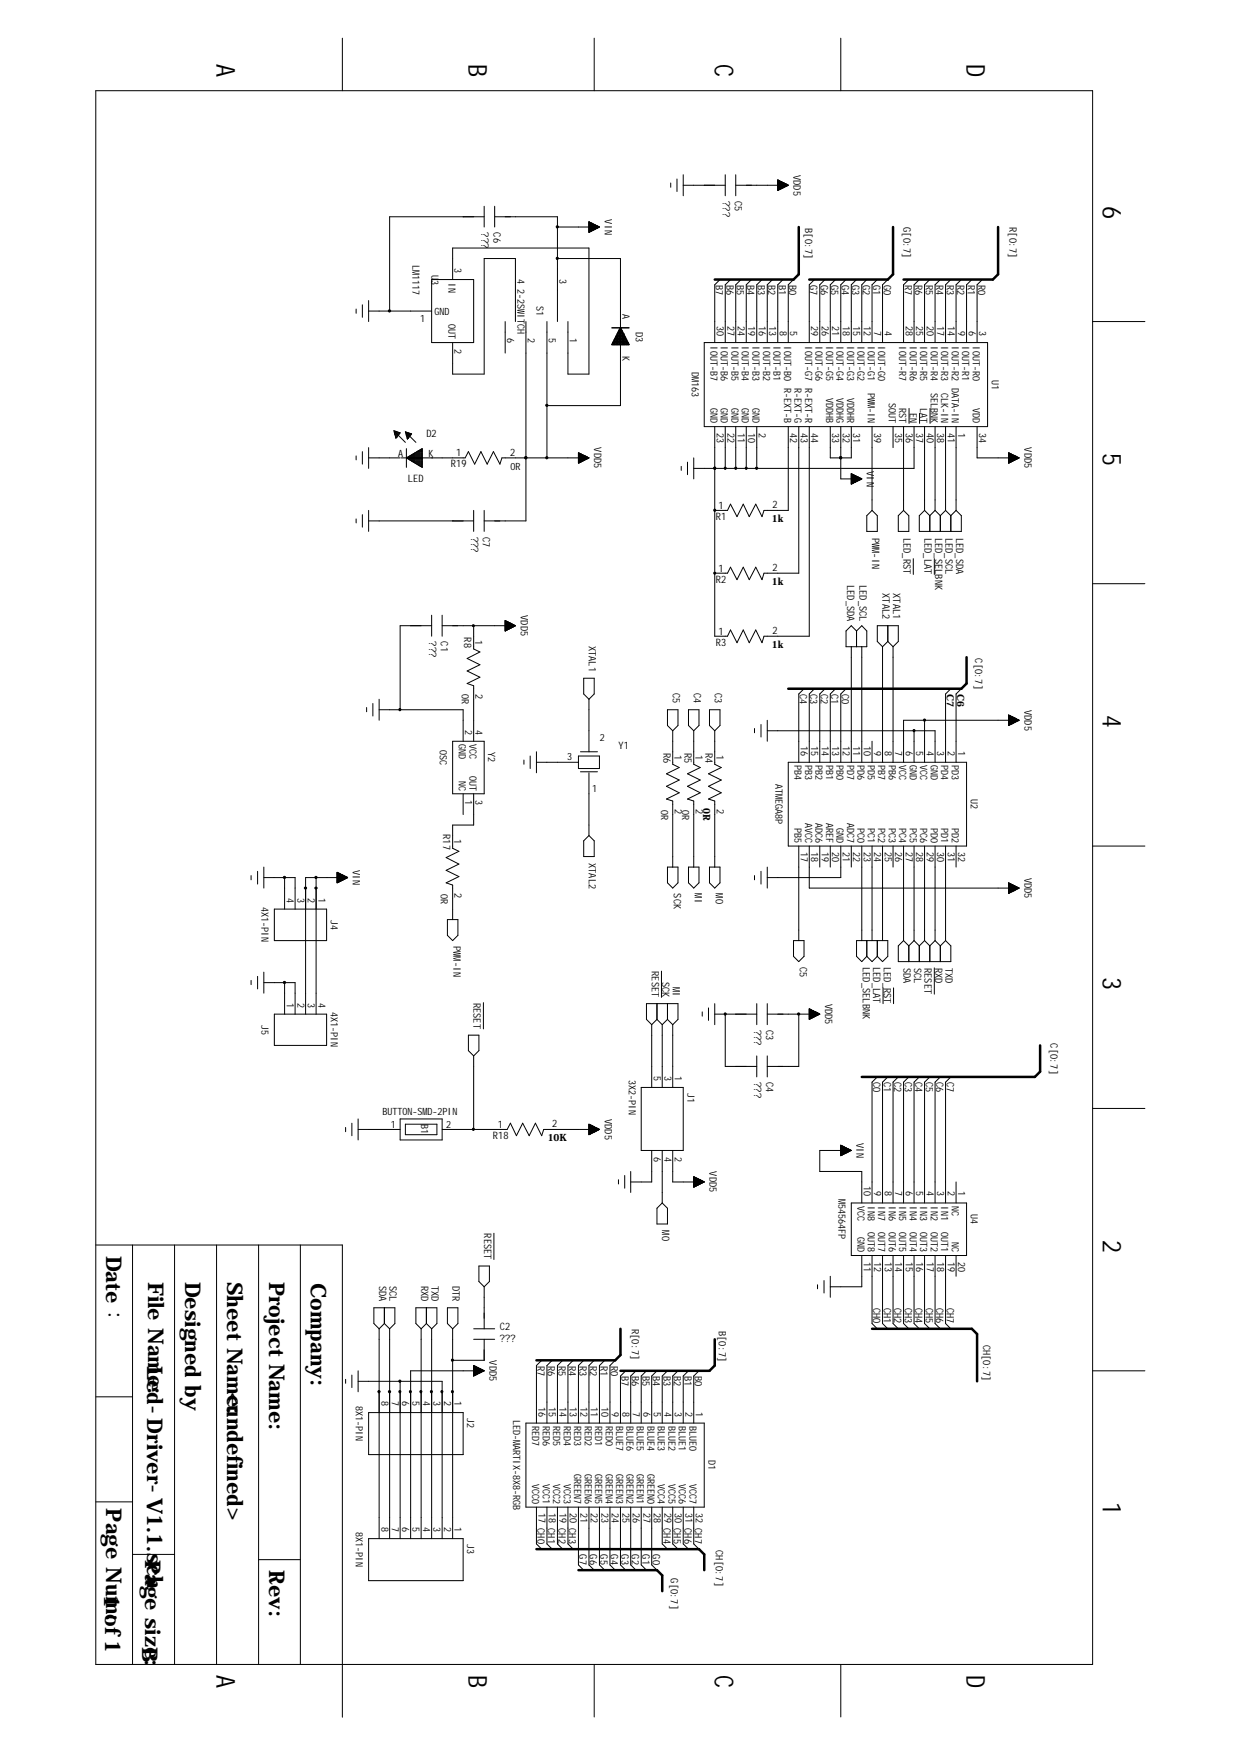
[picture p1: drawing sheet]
<svg xmlns="http://www.w3.org/2000/svg" width="210mm" height="297mm" viewBox="0 0 210 297" stroke-linecap="round" stroke-linejoin="round" font-family="sans-serif">
<defs><g id="words">
<g font-size="4.4">
<text x="36.7" y="10.9" transform="rotate(90 36.7 10.9)">A</text>
<text x="79.3" y="10.9" transform="rotate(90 79.3 10.9)">B</text>
<text x="121" y="10.9" transform="rotate(90 121 10.9)">C</text>
<text x="163.6" y="10.9" transform="rotate(90 163.6 10.9)">D</text>
<text x="186.7" y="34.9" transform="rotate(90 186.7 34.9)">6</text>
<text x="186.7" y="76.7" transform="rotate(90 186.7 76.7)">5</text>
<text x="186.7" y="121" transform="rotate(90 186.7 121)">4</text>
<text x="186.7" y="165.4" transform="rotate(90 186.7 165.4)">3</text>
<text x="186.7" y="209.8" transform="rotate(90 186.7 209.8)">2</text>
<text x="186.7" y="254.2" transform="rotate(90 186.7 254.2)">1</text>
<text x="36.7" y="283.5" transform="rotate(90 36.7 283.5)">A</text>
<text x="79.3" y="283.5" transform="rotate(90 79.3 283.5)">B</text>
<text x="121" y="283.5" transform="rotate(90 121 283.5)">C</text>
<text x="163.6" y="283.5" transform="rotate(90 163.6 283.5)">D</text>
</g>
<g font-size="3.7">
<text x="18" y="212.5" transform="rotate(90 18 212.5)">Date：</text>
<text x="25.1" y="216.9" transform="rotate(90 25.1 216.9)">File Name:</text>
<text x="31.3" y="216.9" transform="rotate(90 31.3 216.9)">Designed by</text>
<text x="38.4" y="216.9" transform="rotate(90 38.4 216.9)">Sheet Nam&lt;undefined&gt;</text>
<text x="45.6" y="216.9" transform="rotate(90 45.6 216.9)">Project Name:</text>
<text x="52.6" y="217.1" transform="rotate(90 52.6 217.1)">Company:</text>
<text x="24.9" y="231.1" transform="rotate(90 24.9 231.1)">Led-Driver-V1.1.sPage sizB</text>
<text x="38.4" y="236" transform="rotate(90 38.4 236)">e:</text>
<text x="18" y="255.3" transform="rotate(90 18 255.3)">Page Nu1 of 1</text>
<text x="24.9" y="264.7" transform="rotate(90 24.9 264.7)">ch</text>
<text x="45.6" y="265.8" transform="rotate(90 45.6 265.8)">Rev:</text>
<text x="18" y="270.1" transform="rotate(90 18 270.1)">m:</text>
<text x="24.6" y="278.7" transform="rotate(90 24.6 278.7)">e:</text>
</g>
<g font-size="1.7">
<text x="134.3" y="29.6" transform="rotate(90 134.3 29.6)">VDD5</text>
<text x="122.4" y="34" transform="rotate(90 122.4 34)">???</text>
<text x="124.4" y="34" transform="rotate(90 124.4 34)">C5</text>
<text x="81.5" y="39.3" transform="rotate(90 81.5 39.3)">???</text>
<text x="83.5" y="39.3" transform="rotate(90 83.5 39.3)">C6</text>
<text x="102.4" y="37.1" transform="rotate(90 102.4 37.1)">VIN</text>
<text x="136.3" y="38.6" transform="rotate(90 136.3 38.6)">B[0:7]</text>
<text x="153" y="38.4" transform="rotate(90 153 38.4)">G[0:7]</text>
<text x="170.9" y="38.4" transform="rotate(90 170.9 38.4)">R[0:7]</text>
<text x="69.8" y="44.8" transform="rotate(90 69.8 44.8)">LM1117</text>
<text x="73.1" y="46.5" transform="rotate(90 73.1 46.5)">U3</text>
<text x="75.9" y="47.9" transform="rotate(90 75.9 47.9)">IN</text>
<text x="77" y="45.4" transform="rotate(90 77 45.4)">3</text>
<text x="87.6" y="47.2" transform="rotate(90 87.6 47.2)">4</text>
<text x="94.7" y="47.2" transform="rotate(90 94.7 47.2)">3</text>
<text x="73.6" y="53.4">GND</text>
<text x="87.6" y="48.8" transform="rotate(90 87.6 48.8)">2-2SW</text>
<text x="87.6" y="53.1" transform="rotate(90 87.6 53.1)">ITCH</text>
<text x="90.8" y="51.8" transform="rotate(90 90.8 51.8)">S1</text>
<text x="105.4" y="53.1" transform="rotate(90 105.4 53.1)">A</text>
<text x="121.2" y="48.2" transform="rotate(90 121.2 48.2)">B7</text>
<text x="123" y="48.2" transform="rotate(90 123 48.2)">B6</text>
<text x="124.8" y="48.2" transform="rotate(90 124.8 48.2)">B5</text>
<text x="126.5" y="48.2" transform="rotate(90 126.5 48.2)">B4</text>
<text x="128.3" y="48.2" transform="rotate(90 128.3 48.2)">B3</text>
<text x="130" y="48.2" transform="rotate(90 130 48.2)">B2</text>
<text x="131.8" y="48.2" transform="rotate(90 131.8 48.2)">B1</text>
<text x="133.6" y="48.2" transform="rotate(90 133.6 48.2)">B0</text>
<text x="137.2" y="48.2" transform="rotate(90 137.2 48.2)">G7</text>
<text x="138.9" y="48.2" transform="rotate(90 138.9 48.2)">G6</text>
<text x="140.7" y="48.2" transform="rotate(90 140.7 48.2)">G5</text>
<text x="142.5" y="48.2" transform="rotate(90 142.5 48.2)">G4</text>
<text x="144.3" y="48.2" transform="rotate(90 144.3 48.2)">G3</text>
<text x="146" y="48.2" transform="rotate(90 146 48.2)">G2</text>
<text x="147.8" y="48.2" transform="rotate(90 147.8 48.2)">G1</text>
<text x="149.6" y="48.2" transform="rotate(90 149.6 48.2)">G0</text>
<text x="153.2" y="48.2" transform="rotate(90 153.2 48.2)">R7</text>
<text x="154.9" y="48.2" transform="rotate(90 154.9 48.2)">R6</text>
<text x="156.7" y="48.2" transform="rotate(90 156.7 48.2)">R5</text>
<text x="158.5" y="48.2" transform="rotate(90 158.5 48.2)">R4</text>
<text x="160.3" y="48.2" transform="rotate(90 160.3 48.2)">R3</text>
<text x="162.1" y="48.2" transform="rotate(90 162.1 48.2)">R2</text>
<text x="163.8" y="48.2" transform="rotate(90 163.8 48.2)">R1</text>
<text x="165.6" y="48.2" transform="rotate(90 165.6 48.2)">R0</text>
<text x="71.1" y="54.5">1</text>
<text x="75.9" y="54.9" transform="rotate(90 75.9 54.9)">OUT</text>
<text x="77" y="59" transform="rotate(90 77 59)">2</text>
<text x="85.9" y="57.3" transform="rotate(90 85.9 57.3)">6</text>
<text x="89.4" y="57.3" transform="rotate(90 89.4 57.3)">2</text>
<text x="92.9" y="57.3" transform="rotate(90 92.9 57.3)">5</text>
<text x="96.5" y="57.3" transform="rotate(90 96.5 57.3)">1</text>
<text x="107.7" y="56.2" transform="rotate(90 107.7 56.2)">D3</text>
<text x="120.3" y="58.5" transform="rotate(90 120.3 58.5)">IOUT-B7</text>
<text x="121.4" y="55.2" transform="rotate(90 121.4 55.2)">30</text>
<text x="122" y="58.5" transform="rotate(90 122 58.5)">IOUT-B6</text>
<text x="123.1" y="55.2" transform="rotate(90 123.1 55.2)">27</text>
<text x="123.8" y="58.5" transform="rotate(90 123.8 58.5)">IOUT-B5</text>
<text x="124.9" y="55.2" transform="rotate(90 124.9 55.2)">24</text>
<text x="125.6" y="58.5" transform="rotate(90 125.6 58.5)">IOUT-B4</text>
<text x="126.7" y="55.2" transform="rotate(90 126.7 55.2)">19</text>
<text x="127.4" y="58.5" transform="rotate(90 127.4 58.5)">IOUT-B3</text>
<text x="128.4" y="55.2" transform="rotate(90 128.4 55.2)">16</text>
<text x="129.2" y="58.5" transform="rotate(90 129.2 58.5)">IOUT-B2</text>
<text x="130.2" y="55.2" transform="rotate(90 130.2 55.2)">13</text>
<text x="130.9" y="58.5" transform="rotate(90 130.9 58.5)">IOUT-B1</text>
<text x="132" y="56.1" transform="rotate(90 132 56.1)">8</text>
<text x="132.7" y="58.5" transform="rotate(90 132.7 58.5)">IOUT-B0 R-EXT-B</text>
<text x="133.8" y="56.1" transform="rotate(90 133.8 56.1)">5</text>
<text x="136.3" y="58.5" transform="rotate(90 136.3 58.5)">IOUT-G7</text>
<text x="137.3" y="55.2" transform="rotate(90 137.3 55.2)">29</text>
<text x="138" y="58.5" transform="rotate(90 138 58.5)">IOUT-G6</text>
<text x="139.1" y="55.2" transform="rotate(90 139.1 55.2)">26</text>
<text x="139.8" y="58.5" transform="rotate(90 139.8 58.5)">IOUT-G5</text>
<text x="140.9" y="55.2" transform="rotate(90 140.9 55.2)">21</text>
<text x="141.6" y="58.5" transform="rotate(90 141.6 58.5)">IOUT-G4</text>
<text x="142.7" y="55.2" transform="rotate(90 142.7 55.2)">18</text>
<text x="143.4" y="58.5" transform="rotate(90 143.4 58.5)">IOUT-G3</text>
<text x="144.4" y="55.2" transform="rotate(90 144.4 55.2)">15</text>
<text x="145.2" y="58.5" transform="rotate(90 145.2 58.5)">IOUT-G2</text>
<text x="146.2" y="55.2" transform="rotate(90 146.2 55.2)">12</text>
<text x="146.9" y="58.5" transform="rotate(90 146.9 58.5)">IOUT-G1</text>
<text x="148" y="56.1" transform="rotate(90 148 56.1)">7</text>
<text x="148.7" y="58.5" transform="rotate(90 148.7 58.5)">IOUT-G0</text>
<text x="149.8" y="56.1" transform="rotate(90 149.8 56.1)">4</text>
<text x="152.2" y="58.5" transform="rotate(90 152.2 58.5)">IOUT-R7</text>
<text x="153.3" y="55.2" transform="rotate(90 153.3 55.2)">28</text>
<text x="154" y="58.5" transform="rotate(90 154 58.5)">IOUT-R6</text>
<text x="155.1" y="55.2" transform="rotate(90 155.1 55.2)">25</text>
<text x="155.8" y="58.5" transform="rotate(90 155.8 58.5)">IOUT-R5</text>
<text x="156.9" y="55.2" transform="rotate(90 156.9 55.2)">20</text>
<text x="157.6" y="58.5" transform="rotate(90 157.6 58.5)">IOUT-R4</text>
<text x="158.7" y="55.2" transform="rotate(90 158.7 55.2)">17</text>
<text x="159.3" y="58.5" transform="rotate(90 159.3 58.5)">IOUT-R3</text>
<text x="160.4" y="55.2" transform="rotate(90 160.4 55.2)">14</text>
<text x="161.1" y="58.5" transform="rotate(90 161.1 58.5)">IOUT-R2 DATA-IN</text>
<text x="162.2" y="56.1" transform="rotate(90 162.2 56.1)">9</text>
<text x="162.9" y="58.5" transform="rotate(90 162.9 58.5)">IOUT-R1</text>
<text x="164" y="56.1" transform="rotate(90 164 56.1)">6</text>
<text x="164.7" y="58.5" transform="rotate(90 164.7 58.5)">IOUT-R0</text>
<text x="165.8" y="56.1" transform="rotate(90 165.8 56.1)">3</text>
<text x="105.4" y="60.3" transform="rotate(90 105.4 60.3)">K</text>
<text x="117.1" y="63" transform="rotate(90 117.1 63)">DM163</text>
<text x="134.5" y="65.7" transform="rotate(90 134.5 65.7)">R-EXT-G</text>
<text x="136.3" y="65.7" transform="rotate(90 136.3 65.7)">R-EXT-R</text>
<text x="167.9" y="64.2" transform="rotate(90 167.9 64.2)">U1</text>
<text x="120.3" y="69.1" transform="rotate(90 120.3 69.1)">GND</text>
<text x="122" y="69.1" transform="rotate(90 122 69.1)">GND</text>
<text x="123.8" y="69.1" transform="rotate(90 123.8 69.1)">GND</text>
<text x="125.6" y="69.1" transform="rotate(90 125.6 69.1)">GND</text>
<text x="127.4" y="69.1" transform="rotate(90 127.4 69.1)">GND</text>
<text x="139.8" y="67.4" transform="rotate(90 139.8 67.4)">VDDHB</text>
<text x="141.6" y="67.4" transform="rotate(90 141.6 67.4)">VDDHG</text>
<text x="143.4" y="67.4" transform="rotate(90 143.4 67.4)">VDDHR</text>
<text x="146.9" y="66.6" transform="rotate(90 146.9 66.6)">PW</text>
<text x="146.9" y="68.3" transform="rotate(90 146.9 68.3)">M-IN</text>
<text x="150.5" y="68.3" transform="rotate(90 150.5 68.3)">SOUT</text>
<text x="152.2" y="69.1" transform="rotate(90 152.2 69.1)">RST</text>
<text x="154" y="70" transform="rotate(90 154 70)">EN</text>
<text x="155.8" y="69.1" transform="rotate(90 155.8 69.1)">LAT</text>
<text x="157.6" y="66.6" transform="rotate(90 157.6 66.6)">SELBNK</text>
<text x="159.3" y="66.6" transform="rotate(90 159.3 66.6)">CLK-IN</text>
<text x="164.7" y="69.1" transform="rotate(90 164.7 69.1)">VDD</text>
<text x="67.4" y="77.3">A</text>
<text x="72.2" y="74">D2</text>
<text x="72.5" y="77.3">K</text>
<text x="77.2" y="77.2">1</text>
<text x="86.4" y="77.2">2</text>
<text x="100.6" y="75.7" transform="rotate(90 100.6 75.7)">VDD5</text>
<text x="121.4" y="73.3" transform="rotate(90 121.4 73.3)">23</text>
<text x="123.1" y="73.3" transform="rotate(90 123.1 73.3)">22</text>
<text x="124.9" y="73.3" transform="rotate(90 124.9 73.3)">11</text>
<text x="126.7" y="73.3" transform="rotate(90 126.7 73.3)">10</text>
<text x="128.4" y="73.3" transform="rotate(90 128.4 73.3)">2</text>
<text x="133.8" y="73.3" transform="rotate(90 133.8 73.3)">42</text>
<text x="135.6" y="73.3" transform="rotate(90 135.6 73.3)">43</text>
<text x="137.3" y="73.3" transform="rotate(90 137.3 73.3)">44</text>
<text x="140.9" y="73.3" transform="rotate(90 140.9 73.3)">33</text>
<text x="142.7" y="73.3" transform="rotate(90 142.7 73.3)">32</text>
<text x="144.4" y="73.3" transform="rotate(90 144.4 73.3)">31</text>
<text x="148" y="73.3" transform="rotate(90 148 73.3)">39</text>
<text x="151.6" y="73.3" transform="rotate(90 151.6 73.3)">35</text>
<text x="153.3" y="73.3" transform="rotate(90 153.3 73.3)">36</text>
<text x="155.1" y="73.3" transform="rotate(90 155.1 73.3)">37</text>
<text x="156.9" y="73.3" transform="rotate(90 156.9 73.3)">40</text>
<text x="158.7" y="73.3" transform="rotate(90 158.7 73.3)">38</text>
<text x="160.4" y="73.3" transform="rotate(90 160.4 73.3)">41</text>
<text x="162.2" y="73.3" transform="rotate(90 162.2 73.3)">1</text>
<text x="165.8" y="73.3" transform="rotate(90 165.8 73.3)">34</text>
<text x="173.4" y="75.7" transform="rotate(90 173.4 75.7)">VDD5</text>
<text x="69" y="81.6">LED</text>
<text x="76.3" y="79.1">R19</text>
<text x="86.4" y="79.5">0R</text>
<text x="146.7" y="79.7" transform="rotate(90 146.7 79.7)">VIN</text>
<text x="121.2" y="88">R1</text>
<text x="121.6" y="86.1">1</text>
<text x="130.6" y="88.4">1k</text>
<text x="130.8" y="86">2</text>
<text x="79.8" y="90.8" transform="rotate(90 79.8 90.8)">???</text>
<text x="81.7" y="90.8" transform="rotate(90 81.7 90.8)">C7</text>
<text x="147.6" y="91" transform="rotate(90 147.6 91)">PWM-IN</text>
<text x="153" y="91" transform="rotate(90 153 91)">LED_RST</text>
<text x="156.5" y="91" transform="rotate(90 156.5 91)">LED_LAT</text>
<text x="158.3" y="91" transform="rotate(90 158.3 91)">LED_SELBNK</text>
<text x="160.1" y="91" transform="rotate(90 160.1 91)">LED_SCL</text>
<text x="161.8" y="91" transform="rotate(90 161.8 91)">LED_SDA</text>
<text x="121.2" y="98.6">R2</text>
<text x="121.6" y="96.8">1</text>
<text x="130.6" y="99">1k</text>
<text x="130.8" y="96.7">2</text>
<text x="143.4" y="99" transform="rotate(90 143.4 99)">LED_SDA</text>
<text x="145.5" y="99" transform="rotate(90 145.5 99)">LED_SCL</text>
<text x="149.4" y="100.4" transform="rotate(90 149.4 100.4)">XTAL2</text>
<text x="151.2" y="100.4" transform="rotate(90 151.2 100.4)">XTAL1</text>
<text x="78.6" y="107.9" transform="rotate(90 78.6 107.9)">R8</text>
<text x="88.1" y="104.1" transform="rotate(90 88.1 104.1)">VDD5</text>
<text x="121.6" y="107.4">1</text>
<text x="130.8" y="107.3">2</text>
<text x="72.6" y="108.6" transform="rotate(90 72.6 108.6)">???</text>
<text x="74.6" y="108.6" transform="rotate(90 74.6 108.6)">C1</text>
<text x="80.4" y="108.3" transform="rotate(90 80.4 108.3)">1</text>
<text x="99.7" y="109.3" transform="rotate(90 99.7 109.3)">XTAL1</text>
<text x="121.2" y="109.3">R3</text>
<text x="130.6" y="109.7">1k</text>
<text x="165.1" y="111.4" transform="rotate(90 165.1 111.4)">C[0:7]</text>
<text x="78.2" y="117.5" transform="rotate(90 78.2 117.5)">0R</text>
<text x="80.5" y="117.5" transform="rotate(90 80.5 117.5)">2</text>
<text x="113.9" y="117.3" transform="rotate(90 113.9 117.3)">C5</text>
<text x="117.4" y="117.3" transform="rotate(90 117.4 117.3)">C4</text>
<text x="121" y="117.3" transform="rotate(90 121 117.3)">C3</text>
<text x="135.4" y="117.5" transform="rotate(90 135.4 117.5)">C4</text>
<text x="137.2" y="117.5" transform="rotate(90 137.2 117.5)">C3</text>
<text x="138.9" y="117.5" transform="rotate(90 138.9 117.5)">C2</text>
<text x="140.7" y="117.5" transform="rotate(90 140.7 117.5)">C1</text>
<text x="142.5" y="117.5" transform="rotate(90 142.5 117.5)">C0</text>
<text x="160.3" y="117.5" transform="rotate(90 160.3 117.5)">C7</text>
<text x="162.1" y="117.5" transform="rotate(90 162.1 117.5)">C6</text>
<text x="77.7" y="126" transform="rotate(90 77.7 126)">GND</text>
<text x="78.7" y="123.6" transform="rotate(90 78.7 123.6)">2</text>
<text x="79.5" y="126" transform="rotate(90 79.5 126)">VCC</text>
<text x="80.5" y="123.6" transform="rotate(90 80.5 123.6)">4</text>
<text x="101.5" y="125.5">2</text>
<text x="173.4" y="120.1" transform="rotate(90 173.4 120.1)">VDD5</text>
<text x="74.5" y="126.9" transform="rotate(90 74.5 126.9)">OSC</text>
<text x="79.5" y="131.3" transform="rotate(90 79.5 131.3)">OUT</text>
<text x="82.6" y="127.3" transform="rotate(90 82.6 127.3)">Y2</text>
<text x="96" y="128.6">3</text>
<text x="104.7" y="126.7">Y1</text>
<text x="112.3" y="127.4" transform="rotate(90 112.3 127.4)">R6</text>
<text x="114.2" y="127.8" transform="rotate(90 114.2 127.8)">1</text>
<text x="115.9" y="127.4" transform="rotate(90 115.9 127.4)">R5</text>
<text x="117.7" y="127.8" transform="rotate(90 117.7 127.8)">1</text>
<text x="119.4" y="127.4" transform="rotate(90 119.4 127.4)">R4</text>
<text x="121.3" y="127.8" transform="rotate(90 121.3 127.8)">1</text>
<text x="134.5" y="129.5" transform="rotate(90 134.5 129.5)">PB4</text>
<text x="135.6" y="126.3" transform="rotate(90 135.6 126.3)">16</text>
<text x="136.3" y="129.5" transform="rotate(90 136.3 129.5)">PB3</text>
<text x="137.3" y="126.3" transform="rotate(90 137.3 126.3)">15</text>
<text x="138" y="129.5" transform="rotate(90 138 129.5)">PB2</text>
<text x="139.1" y="126.3" transform="rotate(90 139.1 126.3)">14</text>
<text x="139.8" y="129.5" transform="rotate(90 139.8 129.5)">PB1</text>
<text x="140.9" y="126.3" transform="rotate(90 140.9 126.3)">13</text>
<text x="141.6" y="129.5" transform="rotate(90 141.6 129.5)">PB0</text>
<text x="142.7" y="126.3" transform="rotate(90 142.7 126.3)">12</text>
<text x="143.4" y="129.5" transform="rotate(90 143.4 129.5)">PD7</text>
<text x="144.4" y="126.3" transform="rotate(90 144.4 126.3)">11</text>
<text x="145.2" y="129.5" transform="rotate(90 145.2 129.5)">PD6</text>
<text x="146.2" y="126.3" transform="rotate(90 146.2 126.3)">10</text>
<text x="146.9" y="129.5" transform="rotate(90 146.9 129.5)">PD5</text>
<text x="148" y="127.1" transform="rotate(90 148 127.1)">9</text>
<text x="148.7" y="129.5" transform="rotate(90 148.7 129.5)">PB7</text>
<text x="149.8" y="127.1" transform="rotate(90 149.8 127.1)">8</text>
<text x="150.5" y="129.5" transform="rotate(90 150.5 129.5)">PB6</text>
<text x="151.6" y="127.1" transform="rotate(90 151.6 127.1)">7</text>
<text x="152.2" y="129.5" transform="rotate(90 152.2 129.5)">VCC</text>
<text x="153.3" y="127.1" transform="rotate(90 153.3 127.1)">6</text>
<text x="154" y="129.5" transform="rotate(90 154 129.5)">GND</text>
<text x="155.1" y="127.1" transform="rotate(90 155.1 127.1)">5</text>
<text x="155.8" y="129.5" transform="rotate(90 155.8 129.5)">VCC</text>
<text x="156.9" y="127.1" transform="rotate(90 156.9 127.1)">4</text>
<text x="157.6" y="129.5" transform="rotate(90 157.6 129.5)">GND</text>
<text x="158.7" y="127.1" transform="rotate(90 158.7 127.1)">3</text>
<text x="159.3" y="129.5" transform="rotate(90 159.3 129.5)">PD4</text>
<text x="160.4" y="127.1" transform="rotate(90 160.4 127.1)">2</text>
<text x="161.1" y="129.5" transform="rotate(90 161.1 129.5)">PD3</text>
<text x="162.2" y="127.1" transform="rotate(90 162.2 127.1)">1</text>
<text x="77.7" y="132.1" transform="rotate(90 77.7 132.1)">NC</text>
<text x="78.7" y="135.4" transform="rotate(90 78.7 135.4)">1</text>
<text x="80.5" y="135.4" transform="rotate(90 80.5 135.4)">3</text>
<text x="100.2" y="134">1</text>
<text x="111.9" y="137" transform="rotate(90 111.9 137)">0R</text>
<text x="114.3" y="137" transform="rotate(90 114.3 137)">2</text>
<text x="115.5" y="137" transform="rotate(90 115.5 137)">0R</text>
<text x="117.8" y="137" transform="rotate(90 117.8 137)">2</text>
<text x="119" y="136.8" transform="rotate(90 119 136.8)">0R</text>
<text x="121.4" y="137" transform="rotate(90 121.4 137)">2</text>
<text x="131.3" y="132.7" transform="rotate(90 131.3 132.7)">ATMEGA8P</text>
<text x="164.3" y="135.3" transform="rotate(90 164.3 135.3)">U2</text>
<text x="75" y="141.2" transform="rotate(90 75 141.2)">R17</text>
<text x="76.9" y="142.1" transform="rotate(90 76.9 142.1)">1</text>
<text x="134.5" y="140.2" transform="rotate(90 134.5 140.2)">PB5</text>
<text x="136.3" y="139.3" transform="rotate(90 136.3 139.3)">AVCC</text>
<text x="138" y="139.3" transform="rotate(90 138 139.3)">ADC6</text>
<text x="139.8" y="139.3" transform="rotate(90 139.8 139.3)">AREF</text>
<text x="141.6" y="140.2" transform="rotate(90 141.6 140.2)">GND</text>
<text x="143.4" y="139.3" transform="rotate(90 143.4 139.3)">ADC7</text>
<text x="145.2" y="140.2" transform="rotate(90 145.2 140.2)">PC0</text>
<text x="146.9" y="140.2" transform="rotate(90 146.9 140.2)">PC1</text>
<text x="148.7" y="140.2" transform="rotate(90 148.7 140.2)">PC2</text>
<text x="150.5" y="140.2" transform="rotate(90 150.5 140.2)">PC3</text>
<text x="152.2" y="140.2" transform="rotate(90 152.2 140.2)">PC4</text>
<text x="154" y="140.2" transform="rotate(90 154 140.2)">PC5</text>
<text x="155.8" y="140.2" transform="rotate(90 155.8 140.2)">PC6</text>
<text x="157.6" y="140.2" transform="rotate(90 157.6 140.2)">PD0</text>
<text x="159.3" y="140.2" transform="rotate(90 159.3 140.2)">PD1</text>
<text x="161.1" y="140.2" transform="rotate(90 161.1 140.2)">PD2</text>
<text x="59.7" y="147.2" transform="rotate(90 59.7 147.2)">VIN</text>
<text x="99.7" y="146" transform="rotate(90 99.7 146)">XTAL2</text>
<text x="135.6" y="144.3" transform="rotate(90 135.6 144.3)">17</text>
<text x="137.3" y="144.3" transform="rotate(90 137.3 144.3)">18</text>
<text x="139.1" y="144.3" transform="rotate(90 139.1 144.3)">19</text>
<text x="140.9" y="144.3" transform="rotate(90 140.9 144.3)">20</text>
<text x="142.7" y="144.3" transform="rotate(90 142.7 144.3)">21</text>
<text x="144.4" y="144.3" transform="rotate(90 144.4 144.3)">22</text>
<text x="146.2" y="144.3" transform="rotate(90 146.2 144.3)">23</text>
<text x="148" y="144.3" transform="rotate(90 148 144.3)">24</text>
<text x="149.8" y="144.3" transform="rotate(90 149.8 144.3)">25</text>
<text x="151.6" y="144.3" transform="rotate(90 151.6 144.3)">26</text>
<text x="153.3" y="144.3" transform="rotate(90 153.3 144.3)">27</text>
<text x="155.1" y="144.3" transform="rotate(90 155.1 144.3)">28</text>
<text x="156.9" y="144.3" transform="rotate(90 156.9 144.3)">29</text>
<text x="158.7" y="144.3" transform="rotate(90 158.7 144.3)">30</text>
<text x="160.4" y="144.3" transform="rotate(90 160.4 144.3)">31</text>
<text x="162.2" y="144.3" transform="rotate(90 162.2 144.3)">32</text>
<text x="173.4" y="148.5" transform="rotate(90 173.4 148.5)">VDD5</text>
<text x="44.3" y="153.6" transform="rotate(90 44.3 153.6)">4X1-PIN</text>
<text x="48.6" y="152" transform="rotate(90 48.6 152)">4</text>
<text x="50.3" y="152" transform="rotate(90 50.3 152)">3</text>
<text x="52.1" y="152" transform="rotate(90 52.1 152)">2</text>
<text x="53.9" y="152" transform="rotate(90 53.9 152)">1</text>
<text x="56" y="155.7" transform="rotate(90 56 155.7)">J4</text>
<text x="74.6" y="151.2" transform="rotate(90 74.6 151.2)">0R</text>
<text x="77" y="151.2" transform="rotate(90 77 151.2)">2</text>
<text x="114.1" y="151.2" transform="rotate(90 114.1 151.2)">SCK</text>
<text x="117.6" y="151.2" transform="rotate(90 117.6 151.2)">MI</text>
<text x="121.2" y="151.2" transform="rotate(90 121.2 151.2)">MO</text>
<text x="76.8" y="160.1" transform="rotate(90 76.8 160.1)">PWM-IN</text>
<text x="110.3" y="164.4" transform="rotate(90 110.3 164.4)">RESET</text>
<text x="112.1" y="166.1" transform="rotate(90 112.1 166.1)">SCK</text>
<text x="113.9" y="167" transform="rotate(90 113.9 167)">MI</text>
<text x="135.4" y="163.6" transform="rotate(90 135.4 163.6)">C5</text>
<text x="146" y="163.6" transform="rotate(90 146 163.6)">LED_SELBNK</text>
<text x="147.8" y="163.6" transform="rotate(90 147.8 163.6)">LED_LAT</text>
<text x="149.6" y="163.6" transform="rotate(90 149.6 163.6)">LED_RST</text>
<text x="153" y="163.8" transform="rotate(90 153 163.8)">SDA</text>
<text x="154.7" y="163.8" transform="rotate(90 154.7 163.8)">SCL</text>
<text x="156.5" y="163.8" transform="rotate(90 156.5 163.8)">RESET</text>
<text x="158.3" y="163.8" transform="rotate(90 158.3 163.8)">RXD</text>
<text x="160.1" y="163.8" transform="rotate(90 160.1 163.8)">TXD</text>
<text x="44.3" y="173.5" transform="rotate(90 44.3 173.5)">J5</text>
<text x="48.6" y="169.7" transform="rotate(90 48.6 169.7)">1</text>
<text x="50.3" y="169.7" transform="rotate(90 50.3 169.7)">2</text>
<text x="52.1" y="169.7" transform="rotate(90 52.1 169.7)">3</text>
<text x="53.9" y="169.7" transform="rotate(90 53.9 169.7)">4</text>
<text x="56" y="171.4" transform="rotate(90 56 171.4)">4X1-PIN</text>
<text x="80.2" y="169.7" transform="rotate(90 80.2 169.7)">RESET</text>
<text x="139.7" y="169.9" transform="rotate(90 139.7 169.9)">VDD5</text>
<text x="127.7" y="174.3" transform="rotate(90 127.7 174.3)">???</text>
<text x="129.7" y="174.3" transform="rotate(90 129.7 174.3)">C3</text>
<text x="177.8" y="176.6" transform="rotate(90 177.8 176.6)">C[0:7]</text>
<text x="106.4" y="182.9" transform="rotate(90 106.4 182.9)">3X2-PIN</text>
<text x="110.7" y="182.1" transform="rotate(90 110.7 182.1)">5</text>
<text x="112.5" y="182.1" transform="rotate(90 112.5 182.1)">3</text>
<text x="114.3" y="182.1" transform="rotate(90 114.3 182.1)">1</text>
<text x="116.4" y="185" transform="rotate(90 116.4 185)">J1</text>
<text x="127.7" y="183.2" transform="rotate(90 127.7 183.2)">???</text>
<text x="129.7" y="183.2" transform="rotate(90 129.7 183.2)">C4</text>
<text x="147.8" y="183.2" transform="rotate(90 147.8 183.2)">C0</text>
<text x="149.6" y="183.2" transform="rotate(90 149.6 183.2)">C1</text>
<text x="151.4" y="183.2" transform="rotate(90 151.4 183.2)">C2</text>
<text x="153.2" y="183.2" transform="rotate(90 153.2 183.2)">C3</text>
<text x="154.9" y="183.2" transform="rotate(90 154.9 183.2)">C4</text>
<text x="156.7" y="183.2" transform="rotate(90 156.7 183.2)">C5</text>
<text x="158.5" y="183.2" transform="rotate(90 158.5 183.2)">C6</text>
<text x="160.3" y="183.2" transform="rotate(90 160.3 183.2)">C7</text>
<text x="64.7" y="188.7">BUTTON-SMD-2PIN</text>
<text x="66.2" y="191">1</text>
<text x="71.3" y="190.3" transform="rotate(90 71.3 190.3)">B1</text>
<text x="75.5" y="191">2</text>
<text x="84.3" y="190.9">1</text>
<text x="93.5" y="190.8">2</text>
<text x="102.4" y="189.4" transform="rotate(90 102.4 189.4)">VDD5</text>
<text x="83.4" y="192.8">R18</text>
<text x="92.7" y="193.2">10K</text>
<text x="110.7" y="195.8" transform="rotate(90 110.7 195.8)">6</text>
<text x="112.5" y="195.8" transform="rotate(90 112.5 195.8)">4</text>
<text x="114.3" y="195.8" transform="rotate(90 114.3 195.8)">2</text>
<text x="145" y="193.4" transform="rotate(90 145 193.4)">VIN</text>
<text x="120.1" y="198.3" transform="rotate(90 120.1 198.3)">VDD5</text>
<text x="141.9" y="202.9" transform="rotate(90 141.9 202.9)">M54564FP</text>
<text x="146.2" y="200.8" transform="rotate(90 146.2 200.8)">10</text>
<text x="148" y="201.7" transform="rotate(90 148 201.7)">9</text>
<text x="149.8" y="201.7" transform="rotate(90 149.8 201.7)">8</text>
<text x="151.6" y="201.7" transform="rotate(90 151.6 201.7)">7</text>
<text x="153.3" y="201.7" transform="rotate(90 153.3 201.7)">6</text>
<text x="155.1" y="201.7" transform="rotate(90 155.1 201.7)">5</text>
<text x="156.9" y="201.7" transform="rotate(90 156.9 201.7)">4</text>
<text x="158.7" y="201.7" transform="rotate(90 158.7 201.7)">3</text>
<text x="160.4" y="201.7" transform="rotate(90 160.4 201.7)">2</text>
<text x="162.2" y="201.7" transform="rotate(90 162.2 201.7)">1</text>
<text x="82" y="208.7" transform="rotate(90 82 208.7)">RESET</text>
<text x="112.1" y="208.2" transform="rotate(90 112.1 208.2)">MO</text>
<text x="145.2" y="204.1" transform="rotate(90 145.2 204.1)">VCC</text>
<text x="145.2" y="209.4" transform="rotate(90 145.2 209.4)">GND</text>
<text x="146.9" y="204.1" transform="rotate(90 146.9 204.1)">IN8</text>
<text x="146.9" y="208.6" transform="rotate(90 146.9 208.6)">OUT8</text>
<text x="148.7" y="204.1" transform="rotate(90 148.7 204.1)">IN7</text>
<text x="148.7" y="208.6" transform="rotate(90 148.7 208.6)">OUT7</text>
<text x="150.5" y="204.1" transform="rotate(90 150.5 204.1)">IN6</text>
<text x="150.5" y="208.6" transform="rotate(90 150.5 208.6)">OUT6</text>
<text x="152.2" y="204.1" transform="rotate(90 152.2 204.1)">IN5</text>
<text x="152.2" y="208.6" transform="rotate(90 152.2 208.6)">OUT5</text>
<text x="154" y="204.1" transform="rotate(90 154 204.1)">IN4</text>
<text x="154" y="208.6" transform="rotate(90 154 208.6)">OUT4</text>
<text x="155.8" y="204.1" transform="rotate(90 155.8 204.1)">IN3</text>
<text x="155.8" y="208.6" transform="rotate(90 155.8 208.6)">OUT3</text>
<text x="157.6" y="204.1" transform="rotate(90 157.6 204.1)">IN2</text>
<text x="157.6" y="208.6" transform="rotate(90 157.6 208.6)">OUT2</text>
<text x="159.3" y="204.1" transform="rotate(90 159.3 204.1)">IN1</text>
<text x="159.3" y="208.6" transform="rotate(90 159.3 208.6)">OUT1</text>
<text x="161.1" y="204.1" transform="rotate(90 161.1 204.1)">NC</text>
<text x="164.3" y="205.4" transform="rotate(90 164.3 205.4)">U4</text>
<text x="146.2" y="213.6" transform="rotate(90 146.2 213.6)">11</text>
<text x="148" y="213.6" transform="rotate(90 148 213.6)">12</text>
<text x="149.8" y="213.6" transform="rotate(90 149.8 213.6)">13</text>
<text x="151.6" y="213.6" transform="rotate(90 151.6 213.6)">14</text>
<text x="153.3" y="213.6" transform="rotate(90 153.3 213.6)">15</text>
<text x="155.1" y="213.6" transform="rotate(90 155.1 213.6)">16</text>
<text x="156.9" y="213.6" transform="rotate(90 156.9 213.6)">17</text>
<text x="158.7" y="213.6" transform="rotate(90 158.7 213.6)">18</text>
<text x="160.4" y="213.6" transform="rotate(90 160.4 213.6)">19</text>
<text x="161.1" y="210.3" transform="rotate(90 161.1 210.3)">NC</text>
<text x="162.2" y="213.6" transform="rotate(90 162.2 213.6)">20</text>
<text x="64.2" y="217.6" transform="rotate(90 64.2 217.6)">SDA</text>
<text x="66" y="217.6" transform="rotate(90 66 217.6)">SCL</text>
<text x="71.3" y="217.6" transform="rotate(90 71.3 217.6)">RXD</text>
<text x="73.1" y="217.6" transform="rotate(90 73.1 217.6)">TXD</text>
<text x="76.6" y="217.6" transform="rotate(90 76.6 217.6)">DTR</text>
<text x="147.8" y="221.3" transform="rotate(90 147.8 221.3)">CH0</text>
<text x="149.6" y="221.3" transform="rotate(90 149.6 221.3)">CH1</text>
<text x="151.4" y="221.3" transform="rotate(90 151.4 221.3)">CH2</text>
<text x="153.2" y="221.3" transform="rotate(90 153.2 221.3)">CH3</text>
<text x="154.9" y="221.3" transform="rotate(90 154.9 221.3)">CH4</text>
<text x="156.7" y="221.3" transform="rotate(90 156.7 221.3)">CH5</text>
<text x="158.5" y="221.3" transform="rotate(90 158.5 221.3)">CH6</text>
<text x="160.3" y="221.3" transform="rotate(90 160.3 221.3)">CH7</text>
<text x="84.6" y="225.1">C2</text>
<text x="84.6" y="227.1">???</text>
<text x="107" y="224.9" transform="rotate(90 107 224.9)">R[0:7]</text>
<text x="121.7" y="225.2" transform="rotate(90 121.7 225.2)">B[0:7]</text>
<text x="166.5" y="227.6" transform="rotate(90 166.5 227.6)">CH[0:7]</text>
<text x="82.8" y="230.2" transform="rotate(90 82.8 230.2)">VDD5</text>
<text x="91" y="231.1" transform="rotate(90 91 231.1)">R7</text>
<text x="92.8" y="231.1" transform="rotate(90 92.8 231.1)">R6</text>
<text x="94.5" y="231.1" transform="rotate(90 94.5 231.1)">R5</text>
<text x="96.3" y="231.1" transform="rotate(90 96.3 231.1)">R4</text>
<text x="98.1" y="231.1" transform="rotate(90 98.1 231.1)">R3</text>
<text x="99.9" y="231.1" transform="rotate(90 99.9 231.1)">R2</text>
<text x="101.6" y="231.1" transform="rotate(90 101.6 231.1)">R1</text>
<text x="103.4" y="231.1" transform="rotate(90 103.4 231.1)">R0</text>
<text x="105.2" y="232.9" transform="rotate(90 105.2 232.9)">B7</text>
<text x="107" y="232.9" transform="rotate(90 107 232.9)">B6</text>
<text x="108.8" y="232.9" transform="rotate(90 108.8 232.9)">B5</text>
<text x="110.5" y="232.9" transform="rotate(90 110.5 232.9)">B4</text>
<text x="112.3" y="232.9" transform="rotate(90 112.3 232.9)">B3</text>
<text x="114.1" y="232.9" transform="rotate(90 114.1 232.9)">B2</text>
<text x="115.9" y="232.9" transform="rotate(90 115.9 232.9)">B1</text>
<text x="117.6" y="232.9" transform="rotate(90 117.6 232.9)">B0</text>
<text x="60.2" y="237.9" transform="rotate(90 60.2 237.9)">8X1-PIN</text>
<text x="64.6" y="237.2" transform="rotate(90 64.6 237.2)">8</text>
<text x="66.3" y="237.2" transform="rotate(90 66.3 237.2)">7</text>
<text x="68.1" y="237.2" transform="rotate(90 68.1 237.2)">6</text>
<text x="69.8" y="237.2" transform="rotate(90 69.8 237.2)">5</text>
<text x="71.6" y="237.2" transform="rotate(90 71.6 237.2)">4</text>
<text x="73.4" y="237.2" transform="rotate(90 73.4 237.2)">3</text>
<text x="75.2" y="237.2" transform="rotate(90 75.2 237.2)">2</text>
<text x="77" y="237.2" transform="rotate(90 77 237.2)">1</text>
<text x="91.1" y="238.1" transform="rotate(90 91.1 238.1)">16</text>
<text x="92.9" y="238.1" transform="rotate(90 92.9 238.1)">15</text>
<text x="94.7" y="238.1" transform="rotate(90 94.7 238.1)">14</text>
<text x="96.5" y="238.1" transform="rotate(90 96.5 238.1)">13</text>
<text x="98.3" y="238.1" transform="rotate(90 98.3 238.1)">12</text>
<text x="100" y="238.1" transform="rotate(90 100 238.1)">11</text>
<text x="101.8" y="238.1" transform="rotate(90 101.8 238.1)">10</text>
<text x="103.6" y="239" transform="rotate(90 103.6 239)">9</text>
<text x="105.4" y="239" transform="rotate(90 105.4 239)">8</text>
<text x="107.1" y="239" transform="rotate(90 107.1 239)">7</text>
<text x="108.9" y="239" transform="rotate(90 108.9 239)">6</text>
<text x="110.7" y="239" transform="rotate(90 110.7 239)">5</text>
<text x="112.5" y="239" transform="rotate(90 112.5 239)">4</text>
<text x="114.3" y="239" transform="rotate(90 114.3 239)">3</text>
<text x="116" y="239" transform="rotate(90 116 239)">2</text>
<text x="117.8" y="239" transform="rotate(90 117.8 239)">1</text>
<text x="79.1" y="240" transform="rotate(90 79.1 240)">J2</text>
<text x="86.9" y="240.4" transform="rotate(90 86.9 240.4)">LED-MARTIX-8X8-RGB</text>
<text x="90.1" y="241.4" transform="rotate(90 90.1 241.4)">RED7</text>
<text x="91.9" y="241.4" transform="rotate(90 91.9 241.4)">RED6</text>
<text x="93.6" y="241.4" transform="rotate(90 93.6 241.4)">RED5</text>
<text x="95.4" y="241.4" transform="rotate(90 95.4 241.4)">RED4</text>
<text x="97.2" y="241.4" transform="rotate(90 97.2 241.4)">RED3</text>
<text x="99" y="241.4" transform="rotate(90 99 241.4)">RED2</text>
<text x="100.8" y="241.4" transform="rotate(90 100.8 241.4)">RED1</text>
<text x="102.5" y="241.4" transform="rotate(90 102.5 241.4)">RED0</text>
<text x="104.3" y="241.4" transform="rotate(90 104.3 241.4)">BLUE7</text>
<text x="106" y="241.4" transform="rotate(90 106 241.4)">BLUE6</text>
<text x="107.8" y="241.4" transform="rotate(90 107.8 241.4)">BLUE5</text>
<text x="109.6" y="241.4" transform="rotate(90 109.6 241.4)">BLUE4</text>
<text x="111.4" y="241.4" transform="rotate(90 111.4 241.4)">BLUE3</text>
<text x="113.2" y="241.4" transform="rotate(90 113.2 241.4)">BLUE2</text>
<text x="114.9" y="241.4" transform="rotate(90 114.9 241.4)">BLUE1</text>
<text x="116.7" y="241.4" transform="rotate(90 116.7 241.4)">BLUE0</text>
<text x="90.1" y="251.2" transform="rotate(90 90.1 251.2)">VCC0</text>
<text x="91.9" y="251.2" transform="rotate(90 91.9 251.2)">VCC1</text>
<text x="93.6" y="251.2" transform="rotate(90 93.6 251.2)">VCC2</text>
<text x="95.4" y="251.2" transform="rotate(90 95.4 251.2)">VCC3</text>
<text x="97.2" y="249.5" transform="rotate(90 97.2 249.5)">GREEN7</text>
<text x="99" y="249.5" transform="rotate(90 99 249.5)">GREEN6</text>
<text x="100.8" y="249.5" transform="rotate(90 100.8 249.5)">GREEN5</text>
<text x="102.5" y="249.5" transform="rotate(90 102.5 249.5)">GREEN4</text>
<text x="104.3" y="249.5" transform="rotate(90 104.3 249.5)">GREEN3</text>
<text x="106" y="249.5" transform="rotate(90 106 249.5)">GREEN2</text>
<text x="107.8" y="249.5" transform="rotate(90 107.8 249.5)">GREEN1</text>
<text x="109.6" y="249.5" transform="rotate(90 109.6 249.5)">GREEN0</text>
<text x="111.4" y="251.2" transform="rotate(90 111.4 251.2)">VCC4</text>
<text x="113.2" y="251.2" transform="rotate(90 113.2 251.2)">VCC5</text>
<text x="114.9" y="251.2" transform="rotate(90 114.9 251.2)">VCC6</text>
<text x="116.7" y="251.2" transform="rotate(90 116.7 251.2)">VCC7</text>
<text x="119.9" y="247.1" transform="rotate(90 119.9 247.1)">D1</text>
<text x="91.1" y="256.1" transform="rotate(90 91.1 256.1)">17 CH0</text>
<text x="92.9" y="256.1" transform="rotate(90 92.9 256.1)">18 CH1</text>
<text x="94.7" y="256.1" transform="rotate(90 94.7 256.1)">19 CH2</text>
<text x="96.5" y="256.1" transform="rotate(90 96.5 256.1)">20 CH3</text>
<text x="98.3" y="256.1" transform="rotate(90 98.3 256.1)">21</text>
<text x="100" y="256.1" transform="rotate(90 100 256.1)">22</text>
<text x="101.8" y="256.1" transform="rotate(90 101.8 256.1)">23</text>
<text x="103.6" y="256.1" transform="rotate(90 103.6 256.1)">24</text>
<text x="105.4" y="256.1" transform="rotate(90 105.4 256.1)">25</text>
<text x="107.1" y="256.1" transform="rotate(90 107.1 256.1)">26</text>
<text x="108.9" y="256.1" transform="rotate(90 108.9 256.1)">27</text>
<text x="110.7" y="256.1" transform="rotate(90 110.7 256.1)">28</text>
<text x="112.5" y="256.1" transform="rotate(90 112.5 256.1)">29 CH4</text>
<text x="114.3" y="256.1" transform="rotate(90 114.3 256.1)">30 CH5</text>
<text x="116" y="256.1" transform="rotate(90 116 256.1)">31 CH6</text>
<text x="117.8" y="256.1" transform="rotate(90 117.8 256.1)">32 CH7</text>
<text x="60.2" y="259.2" transform="rotate(90 60.2 259.2)">8X1-PIN</text>
<text x="64.6" y="258.5" transform="rotate(90 64.6 258.5)">8</text>
<text x="66.3" y="258.5" transform="rotate(90 66.3 258.5)">7</text>
<text x="68.1" y="258.5" transform="rotate(90 68.1 258.5)">6</text>
<text x="69.8" y="258.5" transform="rotate(90 69.8 258.5)">5</text>
<text x="71.6" y="258.5" transform="rotate(90 71.6 258.5)">4</text>
<text x="73.4" y="258.5" transform="rotate(90 73.4 258.5)">3</text>
<text x="75.2" y="258.5" transform="rotate(90 75.2 258.5)">2</text>
<text x="77" y="258.5" transform="rotate(90 77 258.5)">1</text>
<text x="79.1" y="261.4" transform="rotate(90 79.1 261.4)">J3</text>
<text x="98.1" y="263.1" transform="rotate(90 98.1 263.1)">G7</text>
<text x="99.9" y="263.1" transform="rotate(90 99.9 263.1)">G6</text>
<text x="101.6" y="263.1" transform="rotate(90 101.6 263.1)">G5</text>
<text x="103.4" y="263.1" transform="rotate(90 103.4 263.1)">G4</text>
<text x="105.2" y="263.1" transform="rotate(90 105.2 263.1)">G3</text>
<text x="107" y="263.1" transform="rotate(90 107 263.1)">G2</text>
<text x="108.8" y="263.1" transform="rotate(90 108.8 263.1)">G1</text>
<text x="110.5" y="263.1" transform="rotate(90 110.5 263.1)">G0</text>
<text x="121.2" y="262.4" transform="rotate(90 121.2 262.4)">CH[0:7]</text>
<text x="113.5" y="267.2" transform="rotate(90 113.5 267.2)">G[0:7]</text>
</g>
</g></defs>
<g fill="none" stroke="#000" stroke-width=".17">
<path d="M16.2 15.4h168.8v266.3h-168.8zM58 6.5v8.9M100.6 6.5v8.9M142.3 6.5v8.9M82 34.9v3.5M82 36.7h-16v15.9M83.7 36.7h10.7v17.7M83.7 34.9v3.5M94.4 38.4h7.1M99.7 37.6h.1l-.1 1.7M99.7 38h.8v.9h-.8M99.7 38h1v.8"/>
<path d="M99.7 37.7h.2M99.7 37.7h.4M99.7 37.8h.5M99.7 37.9h.7M99.7 38.1h1.1M99.7 38.2h1.3M99.7 38.2h1.4M99.7 38.3h1.6M99.7 38.4h1.7M99.8 37.6v1.7M99.9 37.7v1.5h-.2M100 37.7v1.5"/>
<path d="M100 37.7v1.4h-.3M100.1 37.8v1.3M100.2 37.8v1.3h-.5M100.2 37.8v1.3M100.3 37.9v1.1h-.6M100.4 37.9v1.1M100.5 38v.9M100.6 38v.8h-.9M100.8 38.1v.7h-1.1M100.8 38.1v.7M100.9 38.2v.5h-1.2M101 38.2v.5"/>
<path d="M101 38.2v.5h-1.3M101.1 38.3v.3M101.2 38.3v.3h-1.5M101.3 38.3v.3M101.3 38.4v.1h-1.6M101.4 38.4v.1M101.5 38.4l-1.8-.9v1.8M101.5 38.4l-1.8 .9M113.5 31v.7M114.6 30.3v2.1M115.7 29.6v3.5M115.7 31.4h7.1"/>
<path d="M122.8 29.6v3.5M124.5 29.6v3.5M124.5 31.4h8.9M131.7 30.5v1.7l1.7-.8M131.7 30.5l1.7 .9M131.7 30.5v1.7M131.7 30.7h.5v1.3h-.5M131.7 30.9h.9v.8M131.7 30.6h.2M131.7 30.6h.3M131.7 30.8h.6M131.7 30.8h.8"/>
<path d="M131.7 31h1.1M131.7 31.1h1.2M131.7 31.1h1.4M131.7 31.2h1.5M131.7 31.3h1.6M131.8 30.6v1.6M131.9 30.6v1.5h-.2M131.9 30.6v1.5M132 30.6v1.5h-.3M132.1 30.7v1.3M132.2 30.7v1.2M132.3 30.8v1.1h-.6"/>
<path d="M132.4 30.8v1.1M132.4 30.8v1h-.7M132.5 30.9v.9M132.6 30.9v.9h-.9M132.7 31v.7h-1M132.8 31v.7M132.9 31.1v.5h-1.2M132.9 31.1v.5M133 31.1v.5h-1.3M133.1 31.2v.3M133.1 31.2v.3h-1.4M133.2 31.2v.2"/>
<path d="M133.3 31.3v.1h-1.6M133.3 31.3v.1M60.3 52.3v.7M61.3 51.6v2.1M62.4 52.6h10.7M62.4 50.9v3.5M73.1 47.3h7.1v10.7h-7.1zM76.6 47.3v-5.3h23.1v21.3h-3.6v-8.9M85.5 54.4v5.4M87.2 54.4v-10.6h-5.2v19.5h-5.4v-5.3M89 54.4v33.8h-7M92.6 54.4v23.1"/>
<path d="M94.4 43.8h10.6v11.7M105 58.3v10.4h-12.4M119.2 58h48v14.2h-48zM121.9 47.3l-.9 .9v9.8M123.7 47.3l-.9 .9v9.8M125.4 47.3l-.9 .9v9.8M127.2 47.3l-.9 .9v9.8M129 47.3l-.9 .9v9.8M130.8 47.3l-.9 .9v9.8M132.5 47.3l-.8 .9v9.8M134.3 47.3l-.9 .9v9.8M137.9 47.3l-.9 .9v9.8"/>
<path d="M139.7 47.3l-.9 .9v9.8M141.4 47.3l-.9 .9v9.8M143.2 47.3l-.9 .9v9.8M145 47.3l-.9 .9v9.8M146.7 47.3l-.8 .9v9.8M148.5 47.3l-.9 .9v9.8M150.3 47.3l-.9 .9v9.8M153.8 47.3l-.8 .9v9.8M155.6 47.3l-.9 .9v9.8M157.4 47.3l-.9 .9v9.8M159.2 47.3l-.9 .9v9.8M161 47.3l-.9 .9v9.8"/>
<path d="M162.7 47.3l-.9 .9v9.8M164.5 47.3l-.9 .9v9.8M166.3 47.3l-.9 .9v9.8M185 54.4h8.8M60.3 77.2v.6M61.3 76.4v2.2M62.4 75.8v3.5M62.4 77.5h5.3M66.7 73.1h.5v.9M66.8 73.3h.9M66.8 73.4h.8M66.8 73.1l1.8 1.8"/>
<path d="M66.8 73v.6M66.9 73.6h.5M67 73.8h.3M67 74h.2M67 73v1.2M67.2 74l-.2 .2M67.4 73.1v.6M67.5 73.2v.3M67.7 73.3l-1-.4 .3 1.3M67.7 73.3l-.5 .7M67.9 77.5h10.8l.6-1.1 1 2.2 1.1-2.2 1.1 2.2 1-2.2 1.1 2.2 .4-1.1h14.7M68.6 73.1l1.8 1.8"/>
<path d="M68.6 73.1l1.1 .3M68.6 73.1l.4 1.2M68.7 73.3h.4v.9M68.7 73.4h1M68.8 73.1v.7M68.8 75.9v3.2M68.8 77.5l2.7-1.6v3.2zM68.8 73.6h.8M68.8 73.8h.6M68.9 74h.4M68.9 74.2h.2M69 73.2v1.1"/>
<path d="M69 77.4v.2M69.1 77.3h2.4M69.1 77.3v.4M69.1 77.7h2.4M69.1 74.2l-.1 .1M69.3 73.3v.6M69.3 77.2v.6M69.4 77.8h2.1M69.4 77.2h2.1M69.5 73.4v.2M69.5 77.1v.8M69.7 73.4l-.6 .8"/>
<path d="M69.8 76.9v1.3M70 76.8h1.5M70 76.8v1.5M70 78.2h1.5M70.2 76.7v1.6M70.3 78.4h1.2M70.3 76.7h1.2M70.4 76.6v1.9M70.7 76.3v2.4M70.9 76.3h.6M70.9 76.2v2.6M70.9 78.7h.6"/>
<path d="M71.1 76.1v2.8M71.2 78.9h.3M71.2 76.1h.3M71.3 76v3M71.5 77h-1.8v1h1.8M71.5 76.4h-.9v2.2h.9M97.9 76.7v1.7l1.8-.9M97.9 76.7h.1l-.1 1.6M97.9 76.8h.4M97.9 77.2h1.2M97.9 76.7h.3M97.9 76.9h.6"/>
<path d="M97.9 76.9h.7M97.9 77h.8v1h-.8M97.9 77.1h1M97.9 77.2h1.3M97.9 77.3h1.5M97.9 77.4h1.6M97.9 77.5h1.7M97.9 76.7l1.8 .8M98.1 76.7v1.6M98.1 76.7v1.6h-.2M98.2 76.8v1.5M98.3 76.8v1.4h-.4"/>
<path d="M98.3 76.8v1.4M98.4 76.9v1.3h-.5M98.5 76.9v1.2M98.6 76.9v1.2h-.7M98.6 77v1M98.8 77v1M98.8 77.1v.8h-.9M98.9 77.1v.8M99 77.2v.6h-1.1M99.1 77.2v.6M99.1 77.2v.6h-1.2M99.2 77.3v.5"/>
<path d="M99.3 77.3v.4h-1.4M99.4 77.3v.4M99.4 77.4v.3h-1.5M99.5 77.4v.2M99.5 77.5v.1h-1.6M115.3 78.9v.7M116.4 78.2v2.1M117.4 77.5v3.6M121 72.2v35.5h2.1l.6-1.1 1.1 2.2 1-2.2 1 2.2 1.1-2.2 1.1 2.2 .3-1.1h7.7v-35.5M122.8 72.2v7.1M124.5 72.2v7.1M126.3 72.2v7.1"/>
<path d="M128.1 72.2v7.1M133.4 72.2v14.2h-4.1l-.3 1-1.1-2.1-1.1 2.1-1-2.1-1 2.1-1.1-2.1-.6 1.1h-2.1M135.2 72.2v24.8h-5.9l-.3 1.1-1.1-2.1-1.1 2.1-1-2.1-1 2.1-1.1-2.1-.6 1h-2.1M140.5 72.2v5.3h3.6v-5.3M142.3 72.2v8.9h3.6M147.6 72.2v14.2M151.2 72.2v3.6M153 72.2v14.2M153.9 69.1v2.6M154.7 72.2v7.1h-37.3M155.7 70v1.7M156.5 72.2v14.2"/>
<path d="M157.4 69.1v2.6M158.3 72.2v14.2M160.1 72.2v14.2M161.8 72.2v14.2M165.4 72.2v5.3h7.1M170.7 76.7h.1l-.1 1.6M170.7 76.8h.4M170.7 77.2h1.2M170.7 76.7l1.8 .8M170.7 76.7v1.7l1.8-.9M170.7 76.9h.5v1.3h-.5M170.7 77.5h1.7"/>
<path d="M170.7 76.7h.3M170.7 76.9h.7M170.7 77h.8M170.7 77.1h1M170.7 77.2h1.3M170.7 77.3h1.4M170.7 77.4h1.6M170.9 76.7v1.6M170.9 76.7v1.6h-.2M171 76.8v1.5M171.1 76.8v1.4h-.4M171.2 76.8v1.4"/>
<path d="M171.3 76.9v1.2M171.4 76.9v1.2h-.7M171.4 77v1M171.5 77v1h-.8M171.6 77v1M171.7 77.1v.8h-1M171.7 77.1v.8M171.8 77.2v.6h-1.1M171.9 77.2v.6M172 77.2v.6h-1.3M172 77.3v.5M172.1 77.3v.4h-1.4"/>
<path d="M172.1 77.3v.4M172.2 77.4v.3h-1.5M172.3 77.4v.2M172.4 77.5v.1h-1.7M60.3 87.8v.7M61.3 87.1v2.1M62.4 86.4v3.5M62.4 88.2h17.8M80.2 86.4v3.5M82 86.4v3.5M144.1 80.2l1.8 .9-1.8 .8zM144.1 80.3h.2v1.6h-.2"/>
<path d="M144.1 80.5h.6v1.1h-.6M144.1 80.2h.1M144.1 80.3h.4M144.1 80.4h.5M144.1 80.6h.8M144.1 80.6h1M144.1 80.7h1.1M144.1 80.8h1.3M144.1 80.8h1.4M144.1 80.9h1.5M144.1 81h1.7M144.1 80.2v1.7"/>
<path d="M144.2 80.2v1.7M144.4 80.3v1.5M144.4 80.3v1.5h-.3M144.5 80.4v1.3M144.6 80.4v1.3h-.5M144.7 80.5v1.1M144.8 80.5v1.1M144.9 80.6v1h-.8M144.9 80.6v.9M145 80.6v.9h-.9M145.1 80.7v.8M145.2 80.7v.7h-1.1"/>
<path d="M145.2 80.8v.6M145.3 80.8v.6h-1.2M145.4 80.8v.5M145.5 80.8v.5h-1.4M145.5 80.9v.3M145.6 80.9v.3h-1.5M145.6 81v.1M145.7 81v.1h-1.6M145.8 81v.1M147.6 86.4l.9 .9v2.6h-1.8v-2.6zM153 86.4l.8 .9v2.6h-1.7v-2.6zM154.6 94.6v2.6"/>
<path d="M156.5 86.4l-.9 .9v2.6h7.1v-2.6l-.9-.9M156.5 86.4l.9 .9M157.4 87.3v2.6M158.2 94.6v2.6M158.3 86.4l-.9 .9M158.3 86.4l.9 .9M159.2 87.3v2.6M160.1 86.4l-.9 .9M160.1 86.4l.9 .9M161 87.3v2.6M161.8 86.4l-.8 .9M185 98.8h8.8"/>
<path d="M62.1 119.7v.8M63.1 119.1v2.1M64.2 118.3v3.6M73.1 105.9h-5.4v14.2M73.1 104.1v3.6M74.8 105.9h12.4M74.8 104.1v3.6M80.2 105.9v3.9l1 .5-2.1 1.1 2.1 1.1-2.1 1.1 2.1 1-2.1 1.1 1.1 .4v9.4M85.5 105.2h.4v1.4M85.5 105.4h.6v1.1h-.6M85.5 105.6h1.3v.6M85.5 105.7h1.4v.4"/>
<path d="M85.5 105.1h.1M85.5 105.1h.2M85.5 105.3h.5M85.5 105.4h.8M85.5 105.5h1M85.5 105.6h1.1M85.5 105.8h1.5M85.5 105.9h1.7M85.6 105.1l-.1 1.7M85.6 105.1v1.7M85.7 105.1v1.6h-.2M85.8 105.2v1.5"/>
<path d="M85.9 105.2v1.4h-.4M86 105.3v1.2h-.5M86.1 105.3v1.2M86.2 105.4v1.1M86.3 105.4v1h-.8M86.3 105.5v.9M86.4 105.5v.9h-.9M86.5 105.5v.8M86.6 105.6v.7h-1.1M86.6 105.6v.6M86.7 105.6v.6h-1.2M86.8 105.7v.4h-1.3"/>
<path d="M87 105.8v.3h-1.5M87 105.8v.2M87.1 105.9v.1h-1.6M87.2 105.9h.1M87.2 105.9l-1.7-.9v1.8M87.2 105.9l-1.7 .9M98.8 114.8h1.8v2.7l-.9 .8-.9-.8zM99.7 118.3v8.9M136.1 116.6l-.9 .9v11.5M137.9 116.6l-.9 .9v11.5M139.7 116.6l-.9 .9v11.5M141.4 116.6l-.9 .9v11.5"/>
<path d="M143.2 116.6l-.9 .9v11.5M143.2 106.8l.9-.9 .9 .9 .9-.9 .8 .9v2.7h-3.5zM144.1 109.5v19.5M145 106.8v2.7M145.9 109.5v19.5M149.4 109.5v19.5M149.4 109.5l-.9-.9v-2.7h3.6v2.7l-.9 .9M150.3 108.6l.9 .9M150.3 105.9v2.7M150.3 108.6l-.9 .9M151.2 109.5v19.5M161 116.6l-.9 .9v11.5"/>
<path d="M162.7 116.6l-.9 .9v11.5M64.2 120.1h14.2v5.4M76.6 125.5h5.4v8.9h-5.4zM78.4 134.4v3.5M80.2 134.4v5.2h-3.6v4l1.1 .5-2.2 1 2.2 1.1-2.2 1.1 2.2 1.1-2.2 1 1.1 .4v5.8M88.7 128.6v.8M89.7 128v2.1M90.8 129h7.1M90.8 127.2v3.6M97.9 128h3.6v2.1h-3.6zM98.3 127.2h2.8M98.3 130.6h2.8"/>
<path d="M99.7 130.8v10.6M113 120.1h1.8v2.7l-.9 .9-.9-.9zM113.9 123.7v5.7l1.1 .5-2.2 1.1 2.2 1-2.2 1.1 2.2 1.1-2.2 1 1.1 .4v11.2M116.5 120.1h1.8v2.7l-.9 .9-.9-.9zM117.4 123.7v5.7l1.1 .5-2.1 1.1 2.1 1-2.1 1.1 2.1 1.1-2.1 1 1 .4v11.2M120.1 120.1h1.8v2.7l-.9 .9-.9-.9zM121 123.7v5.7l1.1 .5-2.2 1.1 2.2 1-2.2 1.1 2.2 1.1-2.2 1 1.1 .4v11.2M127.7 123.3v.7M128.8 122.6v2.1M129.9 121.9v3.6M129.9 123.7h28.4v5.3M133.4 129h30.2v14.2h-30.2z"/>
<path d="M147.6 125.5v3.5M154.7 123.7v5.3M156.5 121.9v7.1M170.7 121l1.8 .9-1.8 .9zM170.7 121.1h.1l-.1 1.7M170.7 121.3h.5v1.2h-.5M170.7 121.8h1.6v.2M170.7 121.1h.3M170.7 121.2h.4M170.7 121.4h.7M170.7 121.4h.8M170.7 121.5h1"/>
<path d="M170.7 121.5h1.2M170.7 121.6h1.3M170.7 121.7h1.4M170.7 121.8h1.7M170.9 121.1v1.6M170.9 121.1v1.6h-.2M171 121.1v1.6M171.1 121.2v1.4h-.4M171.2 121.2v1.4M171.3 121.3v1.2M171.4 121.4v1.1h-.7M171.4 121.4v1"/>
<path d="M171.5 121.4v1h-.8M171.6 121.4v1M171.7 121.5v.8h-1M171.7 121.5v.8M171.8 121.5v.7h-1.1M171.9 121.6v.6M172 121.6v.6h-1.3M172 121.7v.5M172.1 121.7v.4h-1.4M172.1 121.7v.4M172.2 121.8v.2h-1.5M172.4 121.8v.2h-1.7"/>
<path d="M172.4 121.9h.1M172.5 121.9h-19.5v7.1M42.5 148.2v.7M43.6 147.5v2.1M44.7 148.5h5.3v5.4M44.7 146.8v3.5M46.4 153.9h8.9v5.3h-8.9zM48.2 148.5v5.4M53.5 148.5v23.1M57.1 147.6l1.7 .9-1.7 .9zM57.1 147.8h.3v1.5h-.3M57.1 148h.8v1h-.8"/>
<path d="M57.1 148.2h1.1v.7M57.1 148.3h1.2v.5M57.1 147.7h.1M57.1 147.8h.2M57.1 147.9h.5M57.1 148h.6M57.1 148.1h1M57.1 148.3h1.4M57.1 148.4h1.5M57.1 148.4h1.7M57.1 147.7v1.7M57.2 147.7v1.7"/>
<path d="M57.3 147.8v1.5h-.2M57.4 147.8v1.5M57.5 147.9v1.3M57.6 147.9v1.3h-.5M57.6 147.9v1.3M57.7 148v1.1h-.6M57.8 148v1.1M58 148.1v.9M58 148.1v.9h-.9M58.1 148.2v.7M58.1 148.2v.7h-1M58.3 148.3v.5h-1.2"/>
<path d="M58.4 148.3v.4h-1.3M58.5 148.4v.3M58.6 148.4v.3h-1.5M58.6 148.4v.3M58.7 148.4v.2h-1.6M58.8 148.5v.1M58.8 148.5h-7.1v23.1M75.7 155.6h1.8v2.7l-.9 .9-.9-.9zM98.8 142.3l.9-.9 .9 .9v2.7h-1.8zM113 146.8h1.8v2.6l-.9 .9-.9-.9zM116.5 146.8h1.8v2.6l-.9 .9-.9-.9zM120.1 146.8h1.8v2.6l-.9 .9-.9-.9z"/>
<path d="M127.7 148.2v.7M128.8 147.5v2.1M129.9 146.8v3.5M134.3 159.2h1.8v2.7l-.9 .9-.9-.9zM135.2 143.2v16M137 143.2v7.1h35.5M138.8 143.2v3.6M140.5 143.2v3.6M142.3 143.2v5.3h-12.4M144.1 143.2v3.6M145.9 143.2v16M146.7 159.2v2.7"/>
<path d="M147.6 143.2v16M148.5 159.2v2.7M149.4 143.2v16M151.2 143.2v3.6M153 143.2v16M153 159.2l-.9 .9v2.7h8.9v-2.7l-.9-.9M153 159.2l.8 .9M154.7 143.2v16M154.7 159.2l-.9 .9M154.7 159.2l.9 .9M156.5 143.2v16M156.5 159.2l-.9 .9"/>
<path d="M156.5 159.2l.9 .9M158.3 143.2v16M158.3 159.2l-.9 .9M158.3 159.2l.9 .9M160.1 143.2v16M160.1 159.2l-.9 .9M161.8 143.2v3.6M170.7 149.4l1.8 .9-1.8 .9zM170.7 149.5h.1l-.1 1.7M170.7 149.5h.3v1.6M170.7 149.7h.5v1.2h-.5M170.7 150.1h1.3v.5"/>
<path d="M170.7 150.3l1.7 .1M170.7 149.6h.4M170.7 149.8h.7M170.7 149.8h.8M170.7 149.9h1M170.7 150h1.2M170.7 150.1h1.4M170.7 150.2h1.6M170.9 149.5v1.7M170.9 149.5v1.6h-.2M171.1 149.6v1.4h-.4M171.2 149.6v1.4"/>
<path d="M171.3 149.7v1.2M171.4 149.8v1.1h-.7M171.4 149.8v1.1M171.5 149.8v1h-.8M171.6 149.9v.9M171.7 149.9v.9h-1M171.7 149.9v.8M171.8 150v.7h-1.1M171.9 150v.7M172 150.1v.5h-1.3M172.1 150.1v.4h-1.4M172.1 150.1v.4"/>
<path d="M172.2 150.2v.2h-1.5M172.3 150.2v.2M172.4 150.3v.1h-1.7M185 143.2h8.8M42.5 165.9v.8M43.6 165.3v2.1M44.7 166.3h5.3v5.3M44.7 164.5v3.6M46.4 171.6h8.9v5.3h-8.9zM48.2 166.3v5.3M79.3 175.2h1.8v2.6l-.9 .9-.9-.9zM80.2 178.7v12.5"/>
<path d="M81.8 169.7v4.4M110.3 173.4v10.7M110.3 173.4l-.9-.9v-2.6h5.4v2.6l-.9 .9M111.2 172.5l.9 .9M111.2 169.9v2.6M111.2 172.5l-.9 .9M112 164.4v4.4M112.1 173.4v10.7M113 169.9v2.6M113 172.5l.9 .9M113 172.5l-.9 .9M113.9 173.4v10.7"/>
<path d="M118.9 171.3v.7M119.9 170.6v2.1M121 169.9v3.5M121 171.6h7.1M122.8 171.6v8.9h5.3M128.1 169.9v3.5M128.1 178.7v3.6M129.9 169.9v3.5M129.9 178.7v3.6M129.9 171.6h8.9M135.2 171.6v8.9h-5.3M137 170.8v1.7l1.8-.9"/>
<path d="M137 170.8l1.8 .8M137 170.8h.1l-.1 1.7M137 171h.5v1.3h-.5M137 171.2h1v.8M137 170.8h.2M137 170.9h.4M137 171.1h.7M137 171.1h.8M137 171.3h1.1M137 171.4h1.3M137 171.4h1.4M137 171.5h1.5"/>
<path d="M137 171.6h1.7M137.1 170.8v1.7M137.2 170.8v1.6h-.2M137.2 170.9v1.5M137.3 170.9v1.5h-.3M137.4 171v1.3M137.5 171v1.2M137.6 171.1v1.1h-.6M137.7 171.1v1.1M137.8 171.1v1h-.8M137.8 171.2v.9M137.9 171.2v.9h-.9"/>
<path d="M138 171.3v.7h-1M138.1 171.3v.6M138.2 171.4v.5h-1.2M138.3 171.4v.5M138.3 171.4v.5h-1.3M138.4 171.5v.3M138.5 171.5v.3h-1.5M138.5 171.5v.2M138.6 171.6v.1h-1.6M138.7 171.6h.1M146.7 161.9l-.8 .9-.9-.9v-2.7h5.3v2.7l-.9 .9-.9-.9M146.7 161.9l.9 .9 .9-.9"/>
<path d="M149.5 167.2v2.7M151.3 167.2v2.7M153.8 160.1v2.7M155.6 160.1v2.7M157.4 160.1v2.7M158.2 163.8v4.5M159.2 160.1v2.7M58.5 190.8v.7M59.6 190.1v2.1M60.6 191.2h7.1M60.6 189.4v3.5M67.7 189.4h7.1v3.5h-7.1z"/>
<path d="M68.6 190.3h5.4v1.8h-5.4zM74.8 191.2h11.1l.5-1.1 1 2.1 1.1-2.1 1.1 2.1 1-2.1 1.1 2.1 .3-1h9.5M99.7 190.3l1.8 .9-1.8 .9zM99.7 190.3h.1l-.1 1.7M99.7 190.7h.8v1h-.8M99.7 190.8h1.1v.7M99.7 190.9h1.3v.5M99.7 190.4h.2M99.7 190.4h.4M99.7 190.5h.5M99.7 190.6h.7M99.7 190.7h1"/>
<path d="M99.7 191h1.4M99.7 191h1.6M99.7 191.1h1.7M99.8 190.4v1.6M99.9 190.4v1.6h-.2M100 190.4v1.5M100 190.4v1.5h-.3M100.1 190.5v1.3M100.2 190.5v1.3h-.5M100.2 190.6v1.2M100.3 190.6v1.1h-.6M100.4 190.7v1"/>
<path d="M100.5 190.7v.9M100.6 190.7v.9h-.9M100.7 190.8v.7M100.8 190.8v.7h-1.1M100.9 190.9v.6h-1.2M101 191v.4h-1.3M101.1 191v.3M101.2 191v.3h-1.5M101.3 191.1v.2M101.3 191.1v.1h-1.6M101.4 191.1v.1M104.7 199.7v.7"/>
<path d="M105.7 199v2.1M106.8 198.3v3.5M108.5 184.1h7.2v10.6h-7.2zM110.3 194.7v5.4h-3.5M112.1 194.7v8.9M113.9 194.7v5.4h5.3M117.4 199.2l1.8 .9-1.8 .8zM117.4 199.3h.4v1.4h-.4M117.4 199.8h1.5v.4M117.4 199.9h1.6v.2M117.4 199.2h.2M117.4 199.3h.3"/>
<path d="M117.4 199.4h.6M117.4 199.5h.8M117.4 199.5h.9M117.4 199.6h1M117.4 199.7h1.2M117.4 199.8h1.3M117.4 200h1.8M117.5 199.2l-.1 1.7M117.6 199.2v1.7M117.6 199.3v1.5h-.2M117.7 199.3v1.5M117.9 199.4v1.3"/>
<path d="M117.9 199.4v1.3h-.5M118 199.5v1.1M118.1 199.5v1.1h-.7M118.2 199.5v1.1M118.2 199.5v1.1h-.8M118.3 199.6v.9M118.4 199.6v.9h-1M118.4 199.7v.7M118.5 199.7v.7h-1.1M118.6 199.7v.6M118.7 199.8v.5h-1.3M118.7 199.8v.5"/>
<path d="M118.8 199.8v.5h-1.4M119 199.9v.3h-1.6M119.1 200v.1h-1.7M142.3 193.8l1.8 .9-1.8 .9zM142.3 194h.2v1.5h-.2M142.3 194.1h.7v1.2h-.7M142.3 194.4h1.1v.6M142.3 194.6h1.5v.2M142.3 193.9h.1M142.3 194h.4M142.3 194.1h.5M142.3 194.2h.8"/>
<path d="M142.3 194.3h1M142.3 194.4h1.3M142.3 194.5h1.4M142.3 194.6h1.7M142.4 193.9l-.1 1.7M142.5 193.9v1.6M142.6 194v1.5M142.7 194v1.4h-.4M142.7 194v1.4M142.8 194.1v1.3h-.5M142.9 194.1v1.2M143 194.2v1.1"/>
<path d="M143.1 194.2v1h-.8M143.2 194.3v.9M143.2 194.3v.8h-.9M143.3 194.3v.8M143.4 194.4v.7h-1.1M143.5 194.4v.6h-1.2M143.6 194.5v.5M143.7 194.5v.4h-1.4M143.7 194.5v.4M143.8 194.6v.2h-1.5M143.9 194.6v.2h-1.6M144 194.7v.1"/>
<path d="M144.1 194.7h-5.3v3.6h7.1v5.3M148.5 182.3l-.9 .9v20.4M150.3 182.3l-.9 .9v20.4M152.1 182.3l-.9 .9v20.4M153.8 182.3l-.8 .9v20.4M155.6 182.3l-.9 .9v20.4M157.4 182.3l-.9 .9v20.4M159.2 182.3l-.9 .9v20.4M161 182.3l-.9 .9v20.4M185 187.6h8.8M16.2 210.7h41.8v71M22.4 210.7v71"/>
<path d="M29.5 210.7v71M36.7 210.7v71M43.8 210.7v71M50.8 210.7v71M81.1 214.3h1.7v2.6l-.8 .9-.9-.9zM82 217.8v7.1M83.6 208.7v4.5M111.2 204.5l.9-.9 .9 .9v2.7h-1.8zM119.2 200v.1M138.4 217.5v.6M139.5 216.7v2.1M140.5 216v3.6"/>
<path d="M144.1 203.6h19.5v8.9h-19.5zM145.9 212.5v5.3h-5.4M147.6 212.5v11.5l.9 .9M149.4 212.5v11.5l.9 .9M151.2 212.5v11.5l.9 .9M153 212.5v11.5l.8 .9M154.7 212.5v11.5l.9 .9M156.5 212.5v11.5l.9 .9M158.3 212.5v11.5l.9 .9M160.1 212.5v11.5l.9 .9M161.8 200.1v3.5M161.8 212.5v3.5"/>
<path d="M16.2 236.4h6.2M58.5 233.5v.6M59.6 232.7v2.2M60.6 233.8h14.2v26.6M60.6 232v3.6M62.4 239.1h16v7.1h-16zM64.2 224.9v35.5M64.2 224.9l-.9-.9v-2.7h3.5v2.7l-.8 .9M65.1 224l.9 .9M65.1 221.3v2.7M65.1 224l-.9 .9M66 224.9v35.5"/>
<path d="M67.7 233.8v26.6M71.3 224.9l-.9-.9v-2.7h3.6v2.7l-.9 .9M71.3 224.9v35.5M72.2 224l.9 .9M72.2 221.3v2.7M72.2 224l-.9 .9M73.1 224.9v35.5M75.7 221.3h1.8v2.7l-.9 .9-.9-.9zM76.6 224.9v35.5M80.2 231.1l1.8 .9-1.8 .9zM80.2 224.9h3.5M80.2 226.7h3.5"/>
<path d="M80.2 231.4h.6v1.2h-.6M80.2 231.6h1v.8M80.2 231.7h1.1v.6M80.2 231.2h.1M80.2 231.2h.2M80.2 231.3h.4M80.2 231.4h.5M80.2 231.5h.8M80.2 231.7h1.2M80.2 231.8h1.4M80.2 231.8h1.5M80.2 231.9h1.7"/>
<path d="M80.2 231.2v1.7M80.3 231.2v1.6M80.3 231.2v1.6h-.1M80.4 231.3v1.4M80.5 231.3v1.4h-.3M80.6 231.3v1.4M80.6 231.4v1.2h-.4M80.7 231.4v1.2M80.9 231.5v1.1M80.9 231.5v1h-.7M81 231.5v1M81.1 231.6v.8h-.9"/>
<path d="M81.2 231.7v.7h-1M81.4 231.7v.6h-1.2M81.4 231.8v.4M81.5 231.8v.4h-1.3M81.6 231.8v.4M81.7 231.8v.3h-1.5M81.7 231.9v.2M81.8 231.9v.2h-1.6M81.9 232v.1M82 232h-12.5v28.4M82 226.7v3.5h-5.4M91.7 230.2l-.9 .9v9.8"/>
<path d="M93.5 230.2l-.9 .9v9.8M95.2 230.2l-.8 .9v9.8M97 230.2l-.9 .9v9.8M98.8 230.2l-.9 .9v9.8M100.6 230.2l-.9 .9v9.8M102.4 230.2l-.9 .9v9.8M104.1 230.2l-.8 .9v9.8M105.9 232l-.9 .9v8M107.7 232l-.9 .9v8M109.4 232l-.9 .9v8M111.2 232l-.9 .9v8M113 232l-.9 .9v8"/>
<path d="M114.8 232l-.9 .9v8M116.5 232l-.8 .9v8M118.3 232l-.9 .9v8M185 232h8.8M16.2 254.2h6.2M89 240.9h30.2v14.2h-30.2zM90.8 255.1v6.2l.9 .9M92.6 255.1v6.2l.9 .9M94.4 255.1v6.2l.8 .9M96.1 255.1v6.2l.9 .9M97.9 255.1v9.8l.9 .9M99.7 255.1v9.8l.9 .9"/>
<path d="M101.5 255.1v9.8l.9 .9M103.3 255.1v9.8l.8 .9M105 255.1v9.8l.9 .9M106.8 255.1v9.8l.9 .9M108.5 255.1v9.8l.9 .9M110.3 255.1v9.8l.9 .9M112.1 255.1v6.2l.9 .9M113.9 255.1v6.2l.9 .9M115.7 255.1v6.2l.8 .9M117.4 255.1v6.2l.9 .9M22.4 263.1h7.1M43.8 264h7"/>
<path d="M62.4 260.4h16v7.1h-16zM58 281.8v8.8M100.6 281.7v8.9M142.3 281.7v8.9"/>
</g>
<g fill="none" stroke="#000" stroke-width=".25">
<path d="M103.6 55.5h2.9M103.6 58.3h2.8M103.7 58h2.6v.3M103.8 57.9v.4M103.9 57.8h2.2M104 57.5h2M104.1 57.4v.9M104.1 57.3h1.8M104.2 57h1.6M104.3 56.9v1.4M104.4 56.8h1.3M104.5 56.5h1.1v1.8"/>
<path d="M104.6 56.4v1.9M104.6 56.2h.8M104.7 56h.6v2.3M104.8 55.9v2.4M104.9 55.8h.3M105 55.5h.1M105 55.5l1.5 2.8h-2.9zM105.1 55.5v2.8M105.8 57.1v1.2M106 57.6v.7"/>
</g>
<g fill="#000" stroke="#000" stroke-width=".17">
<path d="M94.2 38.3h.3v.2h-.3z" fill-rule="evenodd"/>
<path d="M65.8 52.5h.3v.2h-.3z" fill-rule="evenodd"/>
<path d="M94.2 43.6h.3v.3h-.3z" fill-rule="evenodd"/>
<path d="M88.9 77.3h.2v.3h-.2z" fill-rule="evenodd"/>
<path d="M88.9 77.3h.2v.3h-.2z" fill-rule="evenodd"/>
<path d="M92.4 77.3h.3v.3h-.3z" fill-rule="evenodd"/>
<path d="M92.4 68.5h.3v.2h-.3z" fill-rule="evenodd"/>
<path d="M120.9 79.1h.2v.3h-.2z" fill-rule="evenodd"/>
<path d="M120.9 79.1h.2v.3h-.2z" fill-rule="evenodd"/>
<path d="M122.6 79.1h.3v.3h-.3z" fill-rule="evenodd"/>
<path d="M124.4 79.1h.3v.3h-.3z" fill-rule="evenodd"/>
<path d="M126.2 79.1h.2v.3h-.2z" fill-rule="evenodd"/>
<path d="M127.9 79.1h.3v.3h-.3z" fill-rule="evenodd"/>
<path d="M142.2 77.3h.2v.3h-.2z" fill-rule="evenodd"/>
<path d="M142.2 77.3h.2v.3h-.2z" fill-rule="evenodd"/>
<path d="M120.9 86.2h.2v.3h-.2z" fill-rule="evenodd"/>
<path d="M120.9 96.9h.2v.2h-.2z" fill-rule="evenodd"/>
<path d="M80 105.8h.3v.2h-.3z" fill-rule="evenodd"/>
<path d="M67.6 120h.2v.2h-.2z" fill-rule="evenodd"/>
<path d="M154.6 123.5h.2v.3h-.2z" fill-rule="evenodd"/>
<path d="M156.4 121.7h.2v.3h-.2z" fill-rule="evenodd"/>
<path d="M48 148.4h.3v.2h-.3z" fill-rule="evenodd"/>
<path d="M51.6 150.2h.2v.2h-.2z" fill-rule="evenodd"/>
<path d="M53.4 150.2h.2v.2h-.2z" fill-rule="evenodd"/>
<path d="M53.4 148.4h.2v.2h-.2z" fill-rule="evenodd"/>
<path d="M48 166.2h.3v.2h-.3z" fill-rule="evenodd"/>
<path d="M122.6 171.5h.3v.2h-.3z" fill-rule="evenodd"/>
<path d="M135.1 171.5h.2v.2h-.2z" fill-rule="evenodd"/>
<path d="M80 191h.3v.3h-.3z" fill-rule="evenodd"/>
<path d="M64 235.4h.3v.3h-.3z" fill-rule="evenodd"/>
<path d="M65.8 235.4h.3v.3h-.3z" fill-rule="evenodd"/>
<path d="M67.6 233.6h.2v.3h-.2z" fill-rule="evenodd"/>
<path d="M67.6 235.4h.2v.3h-.2z" fill-rule="evenodd"/>
<path d="M69.3 235.4h.3v.3h-.3z" fill-rule="evenodd"/>
<path d="M71.1 235.4h.3v.3h-.3z" fill-rule="evenodd"/>
<path d="M72.9 235.4h.2v.3h-.2z" fill-rule="evenodd"/>
<path d="M74.7 235.4h.2v.3h-.2z" fill-rule="evenodd"/>
<path d="M76.4 235.4h.3v.3h-.3z" fill-rule="evenodd"/>
<path d="M76.4 230.1h.3v.2h-.3z" fill-rule="evenodd"/>
</g>
<path d="M135.2 38.4v8l-.9 .9h-13.3M151.2 38.4v8l-.9 .9h-13.3M169 38.4v8l-.9 .9h-15.1M163.6 111.2v4.5l-.9 .9h-29.3M176.1 176.9v4.5l-.9 .9h-29.3M105 224.9v4.4l-.9 .9h-13.3M121 226.7v4.4l-.9 .9h-15.1M147.6 224.9h16.9l.9 .9v8M90.8 262.2h27.5l.9 .9v2.7M97.9 265.8h13.3l.9 .8v2.7" fill="none" stroke="#000" stroke-width=".42"/>
<use href="#words"/>
</svg>
